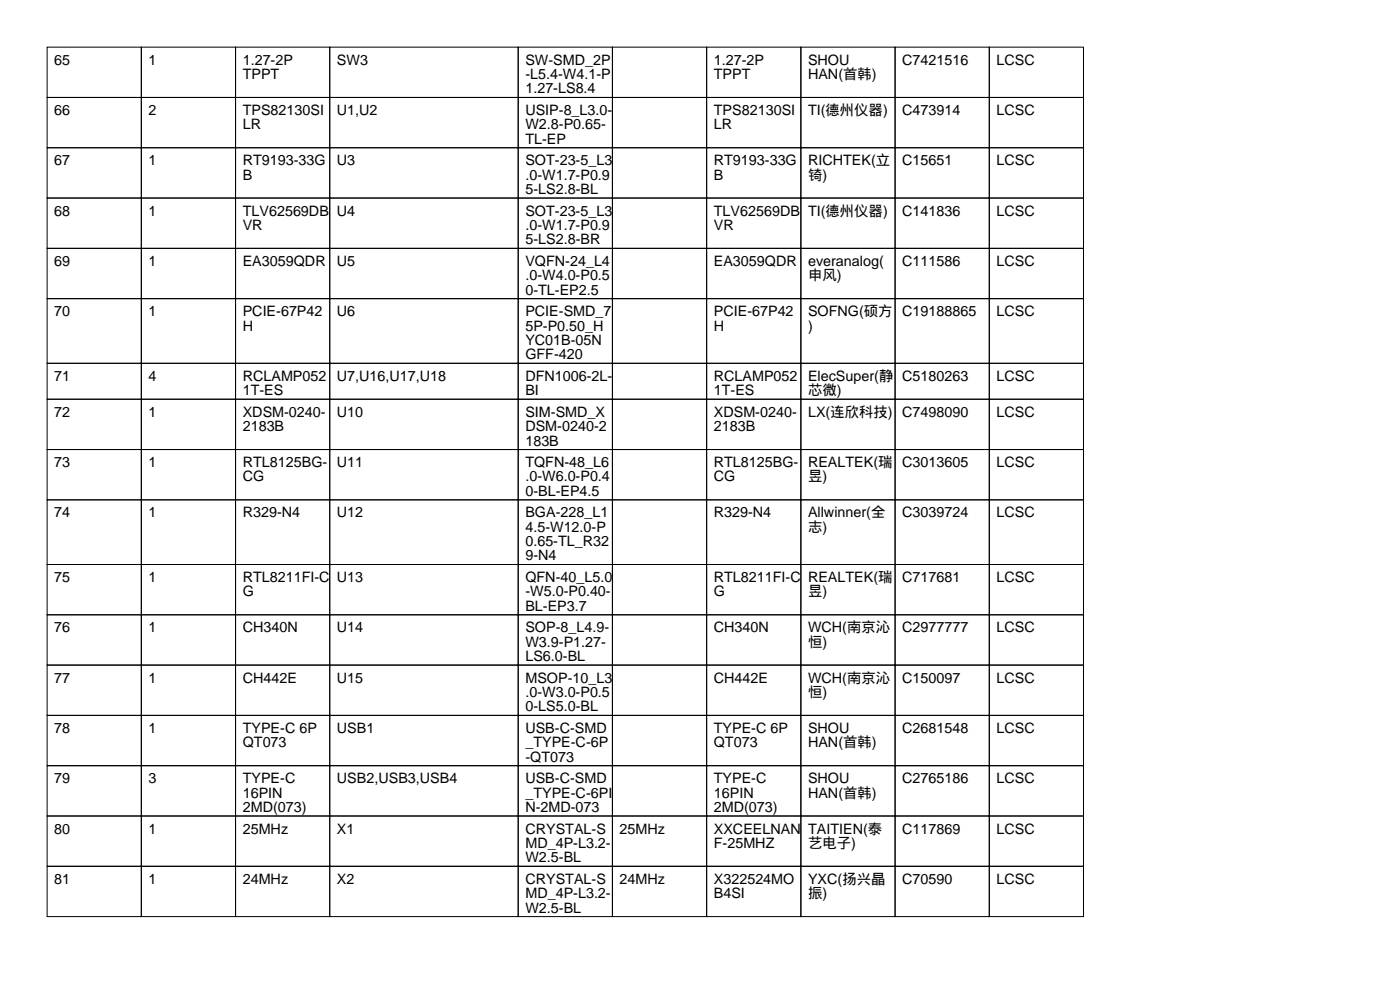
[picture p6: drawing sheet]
<svg xmlns="http://www.w3.org/2000/svg" width="297mm" height="210mm" viewBox="0 0 297 210" stroke-linecap="round" stroke-linejoin="round" font-family="sans-serif">
<defs><g id="words">
<g font-size="3">
<text x="11.5" y="13.7">65</text>
<text x="31.5" y="13.7">1</text>
<text x="51.5" y="13.7">1.27-2P</text>
<text x="51.5" y="16.8">TPPT</text>
<text x="71.5" y="13.7">SW3</text>
<text x="111.5" y="13.7">SW-SMD_2P</text>
<text x="111.5" y="16.8">-L5.4-W4.1-P</text>
<text x="151.5" y="13.7">1.27-2P</text>
<text x="151.5" y="16.8">TPPT</text>
<text x="171.5" y="13.7">SHOU</text>
<text x="171.5" y="16.8">HAN(首韩)</text>
<text x="191.5" y="13.7">C7421516</text>
<text x="211.5" y="13.7">LCSC</text>
<text x="111.5" y="19.8">1.27-LS8.4</text>
<text x="11.5" y="24.4">66</text>
<text x="31.5" y="24.4">2</text>
<text x="51.5" y="24.4">TPS82130SI</text>
<text x="51.5" y="27.4">LR</text>
<text x="71.5" y="24.4">U1,U2</text>
<text x="111.5" y="24.4">USIP-8_L3.0-</text>
<text x="111.5" y="27.4">W2.8-P0.65-</text>
<text x="151.5" y="24.4">TPS82130SI</text>
<text x="151.5" y="27.4">LR</text>
<text x="171.5" y="24.4">TI(德州仪器)</text>
<text x="191.5" y="24.4">C473914</text>
<text x="211.5" y="24.4">LCSC</text>
<text x="11.5" y="35.1">67</text>
<text x="31.5" y="35.1">1</text>
<text x="51.5" y="35.1">RT9193-33G</text>
<text x="71.5" y="35.1">U3</text>
<text x="111.5" y="30.5">TL-EP</text>
<text x="111.5" y="35.1">SOT-23-5_L3</text>
<text x="151.5" y="35.1">RT9193-33G</text>
<text x="171.5" y="35.1">RICHTEK(立</text>
<text x="191.5" y="35.1">C15651</text>
<text x="211.5" y="35.1">LCSC</text>
<text x="51.5" y="38.1">B</text>
<text x="111.5" y="38.1">.0-W1.7-P0.9</text>
<text x="111.5" y="41.2">5-LS2.8-BL</text>
<text x="151.5" y="38.1">B</text>
<text x="171.5" y="38.1">锜)</text>
<text x="11.5" y="45.7">68</text>
<text x="31.5" y="45.7">1</text>
<text x="51.5" y="45.7">TLV62569DB</text>
<text x="71.5" y="45.7">U4</text>
<text x="111.5" y="45.7">SOT-23-5_L3</text>
<text x="151.5" y="45.7">TLV62569DB</text>
<text x="171.5" y="45.7">TI(德州仪器)</text>
<text x="191.5" y="45.7">C141836</text>
<text x="211.5" y="45.7">LCSC</text>
<text x="51.5" y="48.8">VR</text>
<text x="111.5" y="48.8">.0-W1.7-P0.9</text>
<text x="111.5" y="51.8">5-LS2.8-BR</text>
<text x="151.5" y="48.8">VR</text>
<text x="11.5" y="56.4">69</text>
<text x="31.5" y="56.4">1</text>
<text x="51.5" y="56.4">EA3059QDR</text>
<text x="71.5" y="56.4">U5</text>
<text x="111.5" y="56.4">VQFN-24_L4</text>
<text x="111.5" y="59.4">.0-W4.0-P0.5</text>
<text x="151.5" y="56.4">EA3059QDR</text>
<text x="171.5" y="56.4">everanalog(</text>
<text x="171.5" y="59.4">申风)</text>
<text x="191.5" y="56.4">C111586</text>
<text x="211.5" y="56.4">LCSC</text>
<text x="111.5" y="62.5">0-TL-EP2.5</text>
<text x="11.5" y="67.1">70</text>
<text x="31.5" y="67.1">1</text>
<text x="51.5" y="67.1">PCIE-67P42</text>
<text x="51.5" y="70.1">H</text>
<text x="71.5" y="67.1">U6</text>
<text x="111.5" y="67.1">PCIE-SMD_7</text>
<text x="111.5" y="70.1">5P-P0.50_H</text>
<text x="151.5" y="67.1">PCIE-67P42</text>
<text x="151.5" y="70.1">H</text>
<text x="171.5" y="67.1">SOFNG(硕方</text>
<text x="171.5" y="70.1">)</text>
<text x="191.5" y="67.1">C19188865</text>
<text x="211.5" y="67.1">LCSC</text>
<text x="111.5" y="73.2">YC01B-05N</text>
<text x="111.5" y="76.2">GFF-420</text>
<text x="11.5" y="80.8">71</text>
<text x="31.5" y="80.8">4</text>
<text x="51.5" y="80.8">RCLAMP052</text>
<text x="51.5" y="83.8">1T-ES</text>
<text x="71.5" y="80.8">U7,U16,U17,U18</text>
<text x="111.5" y="80.8">DFN1006-2L-</text>
<text x="111.5" y="83.8">BI</text>
<text x="151.5" y="80.8">RCLAMP052</text>
<text x="151.5" y="83.8">1T-ES</text>
<text x="171.5" y="80.8">ElecSuper(静</text>
<text x="171.5" y="83.8">芯微)</text>
<text x="191.5" y="80.8">C5180263</text>
<text x="211.5" y="80.8">LCSC</text>
<text x="11.5" y="88.4">72</text>
<text x="31.5" y="88.4">1</text>
<text x="51.5" y="88.4">XDSM-0240-</text>
<text x="71.5" y="88.4">U10</text>
<text x="111.5" y="88.4">SIM-SMD_X</text>
<text x="151.5" y="88.4">XDSM-0240-</text>
<text x="171.5" y="88.4">LX(连欣科技)</text>
<text x="191.5" y="88.4">C7498090</text>
<text x="211.5" y="88.4">LCSC</text>
<text x="51.5" y="91.4">2183B</text>
<text x="111.5" y="91.4">DSM-0240-2</text>
<text x="111.5" y="94.5">183B</text>
<text x="151.5" y="91.4">2183B</text>
<text x="11.5" y="99.1">73</text>
<text x="31.5" y="99.1">1</text>
<text x="51.5" y="99.1">RTL8125BG-</text>
<text x="71.5" y="99.1">U11</text>
<text x="111.5" y="99.1">TQFN-48_L6</text>
<text x="151.5" y="99.1">RTL8125BG-</text>
<text x="171.5" y="99.1">REALTEK(瑞</text>
<text x="191.5" y="99.1">C3013605</text>
<text x="211.5" y="99.1">LCSC</text>
<text x="51.5" y="102.1">CG</text>
<text x="111.5" y="102.1">.0-W6.0-P0.4</text>
<text x="111.5" y="105.2">0-BL-EP4.5</text>
<text x="151.5" y="102.1">CG</text>
<text x="171.5" y="102.1">昱)</text>
<text x="11.5" y="109.7">74</text>
<text x="31.5" y="109.7">1</text>
<text x="51.5" y="109.7">R329-N4</text>
<text x="71.5" y="109.7">U12</text>
<text x="111.5" y="109.7">BGA-228_L1</text>
<text x="111.5" y="112.8">4.5-W12.0-P</text>
<text x="151.5" y="109.7">R329-N4</text>
<text x="171.5" y="109.7">Allwinner(全</text>
<text x="171.5" y="112.8">志)</text>
<text x="191.5" y="109.7">C3039724</text>
<text x="211.5" y="109.7">LCSC</text>
<text x="111.5" y="115.8">0.65-TL_R32</text>
<text x="111.5" y="118.9">9-N4</text>
<text x="11.5" y="123.4">75</text>
<text x="31.5" y="123.4">1</text>
<text x="51.5" y="123.4">RTL8211FI-C</text>
<text x="71.5" y="123.4">U13</text>
<text x="111.5" y="123.4">QFN-40_L5.0</text>
<text x="151.5" y="123.4">RTL8211FI-C</text>
<text x="171.5" y="123.4">REALTEK(瑞</text>
<text x="191.5" y="123.4">C717681</text>
<text x="211.5" y="123.4">LCSC</text>
<text x="51.5" y="126.5">G</text>
<text x="111.5" y="126.5">-W5.0-P0.40-</text>
<text x="111.5" y="129.5">BL-EP3.7</text>
<text x="151.5" y="126.5">G</text>
<text x="171.5" y="126.5">昱)</text>
<text x="11.5" y="134.1">76</text>
<text x="31.5" y="134.1">1</text>
<text x="51.5" y="134.1">CH340N</text>
<text x="71.5" y="134.1">U14</text>
<text x="111.5" y="134.1">SOP-8_L4.9-</text>
<text x="111.5" y="137.2">W3.9-P1.27-</text>
<text x="151.5" y="134.1">CH340N</text>
<text x="171.5" y="134.1">WCH(南京沁</text>
<text x="171.5" y="137.2">恒)</text>
<text x="191.5" y="134.1">C2977777</text>
<text x="211.5" y="134.1">LCSC</text>
<text x="111.5" y="140.2">LS6.0-BL</text>
<text x="11.5" y="144.8">77</text>
<text x="31.5" y="144.8">1</text>
<text x="51.5" y="144.8">CH442E</text>
<text x="71.5" y="144.8">U15</text>
<text x="111.5" y="144.8">MSOP-10_L3</text>
<text x="111.5" y="147.8">.0-W3.0-P0.5</text>
<text x="151.5" y="144.8">CH442E</text>
<text x="171.5" y="144.8">WCH(南京沁</text>
<text x="171.5" y="147.8">恒)</text>
<text x="191.5" y="144.8">C150097</text>
<text x="211.5" y="144.8">LCSC</text>
<text x="11.5" y="155.5">78</text>
<text x="31.5" y="155.5">1</text>
<text x="51.5" y="155.5">TYPE-C 6P</text>
<text x="71.5" y="155.5">USB1</text>
<text x="111.5" y="150.9">0-LS5.0-BL</text>
<text x="111.5" y="155.5">USB-C-SMD</text>
<text x="151.5" y="155.5">TYPE-C 6P</text>
<text x="171.5" y="155.5">SHOU</text>
<text x="191.5" y="155.5">C2681548</text>
<text x="211.5" y="155.5">LCSC</text>
<text x="51.5" y="158.5">QT073</text>
<text x="111.5" y="158.5">_TYPE-C-6P</text>
<text x="111.5" y="161.5">-QT073</text>
<text x="151.5" y="158.5">QT073</text>
<text x="171.5" y="158.5">HAN(首韩)</text>
<text x="11.5" y="166.1">79</text>
<text x="31.5" y="166.1">3</text>
<text x="51.5" y="166.1">TYPE-C</text>
<text x="71.5" y="166.1">USB2,USB3,USB4</text>
<text x="111.5" y="166.1">USB-C-SMD</text>
<text x="151.5" y="166.1">TYPE-C</text>
<text x="171.5" y="166.1">SHOU</text>
<text x="191.5" y="166.1">C2765186</text>
<text x="211.5" y="166.1">LCSC</text>
<text x="51.5" y="169.2">16PIN</text>
<text x="51.5" y="172.2">2MD(073)</text>
<text x="111.5" y="169.2">_TYPE-C-6PI</text>
<text x="111.5" y="172.2">N-2MD-073</text>
<text x="151.5" y="169.2">16PIN</text>
<text x="151.5" y="172.2">2MD(073)</text>
<text x="171.5" y="169.2">HAN(首韩)</text>
<text x="11.5" y="176.8">80</text>
<text x="31.5" y="176.8">1</text>
<text x="51.5" y="176.8">25MHz</text>
<text x="71.5" y="176.8">X1</text>
<text x="111.5" y="176.8">CRYSTAL-S</text>
<text x="111.5" y="179.8">MD_4P-L3.2-</text>
<text x="131.5" y="176.8">25MHz</text>
<text x="151.5" y="176.8">XXCEELNAN</text>
<text x="151.5" y="179.8">F-25MHZ</text>
<text x="171.5" y="176.8">TAITIEN(泰</text>
<text x="171.5" y="179.8">艺电子)</text>
<text x="191.5" y="176.8">C117869</text>
<text x="211.5" y="176.8">LCSC</text>
<text x="111.5" y="182.9">W2.5-BL</text>
<text x="11.5" y="187.5">81</text>
<text x="31.5" y="187.5">1</text>
<text x="51.5" y="187.5">24MHz</text>
<text x="71.5" y="187.5">X2</text>
<text x="111.5" y="187.5">CRYSTAL-S</text>
<text x="111.5" y="190.5">MD_4P-L3.2-</text>
<text x="131.5" y="187.5">24MHz</text>
<text x="151.5" y="187.5">X322524MO</text>
<text x="151.5" y="190.5">B4SI</text>
<text x="171.5" y="187.5">YXC(扬兴晶</text>
<text x="171.5" y="190.5">振)</text>
<text x="191.5" y="187.5">C70590</text>
<text x="211.5" y="187.5">LCSC</text>
<text x="111.5" y="193.6">W2.5-BL</text>
</g>
</g></defs>
<g fill="none" stroke="#000" stroke-width=".21">
<path d="M10 10h20v10.7h-20zM30 10h20v10.7h-20zM50 10h20v10.7h-20zM70 10h40v10.7h-40zM110 10h20v10.7h-20zM130 10h20v10.7h-20zM150 10h20v10.7h-20zM170 10h20v10.7h-20zM190 10h20v10.7h-20zM210 10h20v10.7h-20zM10 20.7h20v10.6h-20zM10 31.3h20v10.7h-20z"/>
<path d="M30 20.7h20v10.6h-20zM30 31.3h20v10.7h-20zM50 20.7h20v10.6h-20zM50 31.3h20v10.7h-20zM70 20.7h40v10.6h-40zM70 31.3h40v10.7h-40zM110 20.7h20v10.6h-20zM110 31.3h20v10.7h-20zM130 20.7h20v10.6h-20zM130 31.3h20v10.7h-20zM150 20.7h20v10.6h-20zM150 31.3h20v10.7h-20z"/>
<path d="M170 20.7h20v10.6h-20zM170 31.3h20v10.7h-20zM190 20.7h20v10.6h-20zM190 31.3h20v10.7h-20zM210 20.7h20v10.6h-20zM210 31.3h20v10.7h-20zM10 42h20v10.7h-20zM10 52.7h20v10.6h-20zM30 42h20v10.7h-20zM30 52.7h20v10.6h-20zM50 42h20v10.7h-20zM50 52.7h20v10.6h-20z"/>
<path d="M70 42h40v10.7h-40zM70 52.7h40v10.6h-40zM110 42h20v10.7h-20zM110 52.7h20v10.6h-20zM130 42h20v10.7h-20zM130 52.7h20v10.6h-20zM150 42h20v10.7h-20zM150 52.7h20v10.6h-20zM170 42h20v10.7h-20zM170 52.7h20v10.6h-20zM190 42h20v10.7h-20zM190 52.7h20v10.6h-20z"/>
<path d="M210 42h20v10.7h-20zM210 52.7h20v10.6h-20zM10 63.3h20v13.8h-20zM10 77.1h20v7.6h-20zM30 63.3h20v13.8h-20zM30 77.1h20v7.6h-20zM50 63.3h20v13.8h-20zM50 77.1h20v7.6h-20zM70 63.3h40v13.8h-40zM70 77.1h40v7.6h-40zM110 63.3h20v13.8h-20zM110 77.1h20v7.6h-20z"/>
<path d="M130 63.3h20v13.8h-20zM130 77.1h20v7.6h-20zM150 63.3h20v13.8h-20zM150 77.1h20v7.6h-20zM170 63.3h20v13.8h-20zM170 77.1h20v7.6h-20zM190 63.3h20v13.8h-20zM190 77.1h20v7.6h-20zM210 63.3h20v13.8h-20zM210 77.1h20v7.6h-20zM10 84.7h20v10.6h-20zM10 95.3h20v10.7h-20z"/>
<path d="M30 84.7h20v10.6h-20zM30 95.3h20v10.7h-20zM50 84.7h20v10.6h-20zM50 95.3h20v10.7h-20zM70 84.7h40v10.6h-40zM70 95.3h40v10.7h-40zM110 84.7h20v10.6h-20zM110 95.3h20v10.7h-20zM130 84.7h20v10.6h-20zM130 95.3h20v10.7h-20zM150 84.7h20v10.6h-20zM150 95.3h20v10.7h-20z"/>
<path d="M170 84.7h20v10.6h-20zM170 95.3h20v10.7h-20zM190 84.7h20v10.6h-20zM190 95.3h20v10.7h-20zM210 84.7h20v10.6h-20zM210 95.3h20v10.7h-20zM10 106h20v13.7h-20zM10 119.7h20v10.7h-20zM30 106h20v13.7h-20zM30 119.7h20v10.7h-20zM50 106h20v13.7h-20zM50 119.7h20v10.7h-20z"/>
<path d="M70 106h40v13.7h-40zM70 119.7h40v10.7h-40zM110 106h20v13.7h-20zM110 119.7h20v10.7h-20zM130 106h20v13.7h-20zM130 119.7h20v10.7h-20zM150 106h20v13.7h-20zM150 119.7h20v10.7h-20zM170 106h20v13.7h-20zM170 119.7h20v10.7h-20zM190 106h20v13.7h-20zM190 119.7h20v10.7h-20z"/>
<path d="M210 106h20v13.7h-20zM210 119.7h20v10.7h-20zM10 130.4h20v10.7h-20zM30 130.4h20v10.7h-20zM50 130.4h20v10.7h-20zM70 130.4h40v10.7h-40zM110 130.4h20v10.7h-20zM130 130.4h20v10.7h-20zM150 130.4h20v10.7h-20zM170 130.4h20v10.7h-20zM190 130.4h20v10.7h-20zM210 130.4h20v10.7h-20z"/>
<path d="M10 141.1h20v10.6h-20zM10 151.7h20v10.7h-20zM30 141.1h20v10.6h-20zM30 151.7h20v10.7h-20zM50 141.1h20v10.6h-20zM50 151.7h20v10.7h-20zM70 141.1h40v10.6h-40zM70 151.7h40v10.7h-40zM110 141.1h20v10.6h-20zM110 151.7h20v10.7h-20zM130 141.1h20v10.6h-20zM130 151.7h20v10.7h-20z"/>
<path d="M150 141.1h20v10.6h-20zM150 151.7h20v10.7h-20zM170 141.1h20v10.6h-20zM170 151.7h20v10.7h-20zM190 141.1h20v10.6h-20zM190 151.7h20v10.7h-20zM210 141.1h20v10.6h-20zM210 151.7h20v10.7h-20zM10 162.4h20v10.7h-20zM10 173.1h20v10.6h-20zM30 162.4h20v10.7h-20zM30 173.1h20v10.6h-20z"/>
<path d="M50 162.4h20v10.7h-20zM50 173.1h20v10.6h-20zM70 162.4h40v10.7h-40zM70 173.1h40v10.6h-40zM110 162.4h20v10.7h-20zM110 173.1h20v10.6h-20zM130 162.4h20v10.7h-20zM130 173.1h20v10.6h-20zM150 162.4h20v10.7h-20zM150 173.1h20v10.6h-20zM170 162.4h20v10.7h-20zM170 173.1h20v10.6h-20z"/>
<path d="M190 162.4h20v10.7h-20zM190 173.1h20v10.6h-20zM210 162.4h20v10.7h-20zM210 173.1h20v10.6h-20zM10 183.7h20v10.7h-20zM30 183.7h20v10.7h-20zM50 183.7h20v10.7h-20zM70 183.7h40v10.7h-40zM110 183.7h20v10.7h-20zM130 183.7h20v10.7h-20zM150 183.7h20v10.7h-20zM170 183.7h20v10.7h-20z"/>
<path d="M190 183.7h20v10.7h-20zM210 183.7h20v10.7h-20z"/>
</g>
<use href="#words"/>
</svg>
